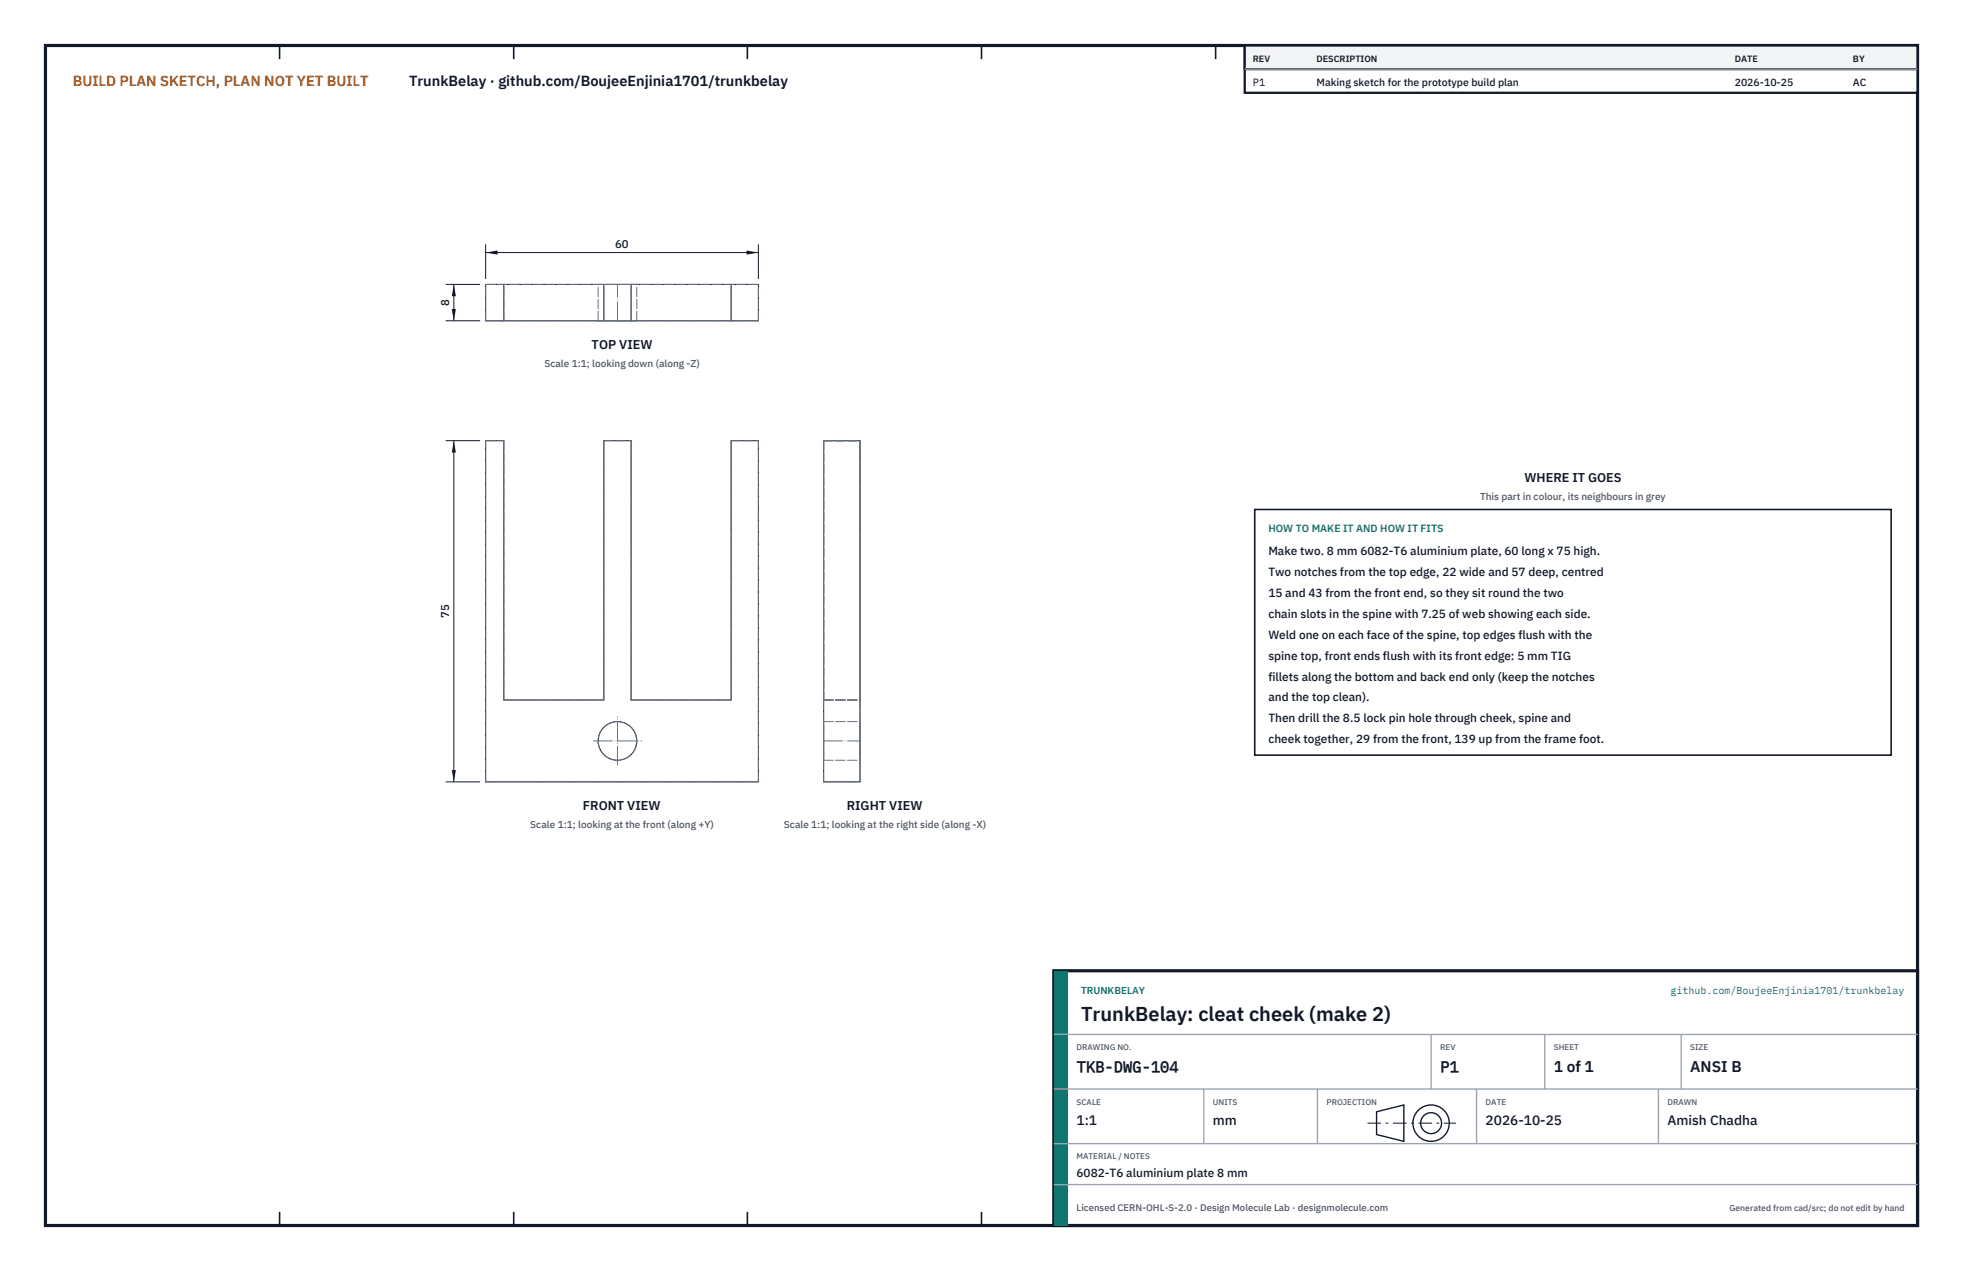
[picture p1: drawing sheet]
<svg xmlns="http://www.w3.org/2000/svg" width="432mm" height="279mm" viewBox="0 0 432 279" stroke-linecap="round" stroke-linejoin="round" font-family="sans-serif">
<defs><g id="words">
<text font-size="4.4" fill="#111827" x="237.8" y="224.4">TrunkBelay: cleat cheek (make 2)</text>
<g font-size="3.4" fill="#111827">
<text x="236.8" y="235.6">TKB-DWG-104</text>
<text x="316.8" y="235.6">P1</text>
<text x="341.8" y="235.6">1 of 1</text>
<text x="371.8" y="235.6">ANSI B</text>
</g>
<text font-size="3.2" fill="#b45309" x="16" y="19">BUILD PLAN SKETCH, PLAN NOT YET BUILT</text>
<text font-size="3.2" fill="#111827" x="90" y="19">TrunkBelay · github.com/BoujeeEnjinia1701/trunkbelay</text>
<g font-size="3" fill="#111827">
<text x="236.8" y="247.2">1:1</text>
<text x="266.8" y="247.2">mm</text>
<text x="326.8" y="247.2">2026-10-25</text>
<text x="366.8" y="247.2">Amish Chadha</text>
</g>
<g font-size="2.8" fill="#111827">
<text x="130.1" y="76.7">TOP VIEW</text>
<text x="335.3" y="106">WHERE IT GOES</text>
<text x="128.2" y="178">FRONT VIEW</text>
<text x="186.3" y="178">RIGHT VIEW</text>
</g>
<g font-size="2.6" fill="#111827">
<text x="279" y="122">Make two. 8 mm 6082-T6 aluminium plate, 60 long x 75 high.</text>
<text x="279" y="126.6">Two notches from the top edge, 22 wide and 57 deep, centred</text>
<text x="279" y="131.2">15 and 43 from the front end, so they sit round the two</text>
<text x="279" y="135.8">chain slots in the spine with 7.25 of web showing each side.</text>
<text x="279" y="140.4">Weld one on each face of the spine, top edges flush with the</text>
<text x="279" y="145">spine top, front ends flush with its front edge: 5 mm TIG</text>
<text x="279" y="149.6">fillets along the bottom and back end only (keep the notches</text>
<text x="279" y="154.2">and the top clean).</text>
<text x="279" y="158.8">Then drill the 8.5 lock pin hole through cheek, spine and</text>
<text x="279" y="163.4">cheek together, 29 from the front, 139 up from the frame foot.</text>
<text x="236.8" y="258.8">6082-T6 aluminium plate 8 mm</text>
</g>
<g font-size="2.5" fill="#111827">
<text x="135.3" y="54.5">60</text>
<text x="98.8" y="67.3" transform="rotate(-90 98.8 67.3)">8</text>
<text x="98.8" y="135.9" transform="rotate(-90 98.8 135.9)">75</text>
</g>
<g font-size="2.3" fill="#111827">
<text x="275.6" y="18.8">P1</text>
<text x="289.6" y="18.8">Making sketch for the prototype build plan</text>
<text x="381.6" y="18.8">2026-10-25</text>
<text x="407.6" y="18.8">AC</text>
</g>
<text font-size="2.3" fill="#0f766e" x="279" y="117">HOW TO MAKE IT AND HOW IT FITS</text>
<g font-size="2.2" fill="#4b5563">
<text x="119.7" y="80.7">Scale 1:1; looking down (along -Z)</text>
<text x="325.6" y="110">This part in colour, its neighbours in grey</text>
<text x="116.7" y="182">Scale 1:1; looking at the front (along +Y)</text>
<text x="172.4" y="182">Scale 1:1; looking at the right side (along -X)</text>
</g>
<g font-size="2.2" fill="#0f766e">
<text x="237.8" y="218.4">TRUNKBELAY</text>
<text x="367.4" y="218.4">github.com/BoujeeEnjinia1701/trunkbelay</text>
</g>
<text font-size="2.1" fill="#4b5563" x="236.8" y="266.2">Licensed CERN-OHL-S-2.0 · Design Molecule Lab · designmolecule.com</text>
<g font-size="2" fill="#111827">
<text x="275.6" y="13.6">REV</text>
<text x="289.6" y="13.6">DESCRIPTION</text>
<text x="381.6" y="13.6">DATE</text>
<text x="407.6" y="13.6">BY</text>
</g>
<text font-size="1.9" fill="#4b5563" x="380.4" y="266.2">Generated from cad/src; do not edit by hand</text>
<g font-size="1.8" fill="#4b5563">
<text x="236.8" y="230.8">DRAWING NO.</text>
<text x="316.8" y="230.8">REV</text>
<text x="341.8" y="230.8">SHEET</text>
<text x="371.8" y="230.8">SIZE</text>
<text x="236.8" y="242.8">SCALE</text>
<text x="266.8" y="242.8">UNITS</text>
<text x="291.8" y="242.8">PROJECTION</text>
<text x="326.8" y="242.8">DATE</text>
<text x="366.8" y="242.8">DRAWN</text>
<text x="236.8" y="254.8">MATERIAL / NOTES</text>
</g>
</g></defs>
<path d="M10 10h411.8v259.4h-411.8z" fill="none" stroke="#111827" stroke-width=".7" stroke-linecap="butt"/>
<g fill="none" stroke="#111827" stroke-width=".35">
<path d="M61.5 10v3M113 10v3M164.4 10v3M215.9 10v3M267.4 10v3M318.9 10v3M370.3 10v3M61.5 266.4v3M113 266.4v3M164.4 266.4v3M215.9 266.4v3M267.4 266.4v3"/>
<path d="M318.9 266.4v3M370.3 266.4v3"/>
</g>
<g fill="none" stroke="#111727" stroke-width=".22">
<path d="M106.8 62.5h60v8h-60zM110.8 62.5v8M132.8 62.5v8M138.8 62.5v8M160.8 62.5v8M106.8 96.9h4v57h22v-57h6v57h22v-57h6v75h-60zM181.2 96.9h8v75h-8z"/>
<circle cx="135.8" cy="162.9" r="4.3"/>
</g>
<g fill="none" stroke="#6a7180" stroke-width=".22" stroke-dasharray="2.1 .5">
<path d="M106.8 70.5v-8M106.8 70.5h60M106.8 62.5h60M110.8 70.5v-8M131.6 70.5h4.2M131.6 62.5h4.2M131.6 70.5v-8M132.8 70.5v-8M135.8 70.5h4.3M135.8 62.5h4.3M138.8 70.5v-8M140.1 70.5h-8.5"/>
<path d="M140.1 62.5h-8.5M140.1 70.5v-8M160.8 70.5v-8M166.8 70.5v-8M106.8 96.9h4M110.8 96.9v57M132.8 96.9h6M132.8 96.9v57M138.8 96.9v57M160.8 96.9h6M160.8 96.9v57M181.2 96.9h8"/>
<path d="M181.2 96.9v57M189.2 96.9v57M110.8 153.9h22M138.8 153.9h22M181.2 158.6v8.5M181.2 153.9h8M181.2 158.6h8M189.2 158.6v8.5M106.8 171.9v-75M106.8 171.9h60M166.8 171.9v-75M181.2 171.9v-75"/>
<path d="M181.2 171.9h8M181.2 167.1v-8.5M181.2 167.1h8M189.2 171.9v-75M189.2 167.1v-8.5"/>
<circle cx="135.8" cy="162.9" r="4.3"/>
</g>
<path d="M135.8 70.5v-8M130.5 162.9h10.6M135.8 168.2v-10.6M181.2 162.9h8" fill="none" stroke="#6a7180" stroke-width=".22" stroke-dasharray="4.2 .5 0 .5"/>
<path d="M106.8 53.7v7.6M106.8 55.5h60M166.8 53.7v7.6" fill="none" stroke="#111827" stroke-width=".22"/>
<path d="M106.8 55.5l2.6-.4v.9zM164.2 55.1v.9l2.6-.5z" fill="#111827"/>
<path d="M98 62.5h7.6M98 70.5h7.6M99.8 62.5v8" fill="none" stroke="#111827" stroke-width=".22"/>
<path d="M99.8 62.5l-.4 2.6h.9zM99.4 67.9h.9l-.5 2.6z" fill="#111827"/>
<path d="M98 96.9h7.6M99.8 96.9v75M98 171.9h7.6" fill="none" stroke="#111827" stroke-width=".22"/>
<path d="M99.8 96.9l-.4 2.6h.9zM99.4 169.3h.9l-.5 2.6z" fill="#111827"/>
<path d="M276 112h140v54h-140z" fill="#fff" stroke="#111827" stroke-width=".35"/>
<path d="M273.8 10h148v10.4h-148z" fill="#fff" stroke="#111827" stroke-width=".5"/>
<path d="M273.8 10h148v5.2h-148z" fill="#f3f4f6" stroke="#111827" stroke-width=".5"/>
<path d="M273.8 15.2h148" fill="none" stroke="#9ca3af" stroke-width=".3"/>
<path d="M231.8 213.4h190v56h-190z" fill="#fff" stroke="#111827" stroke-width=".7" stroke-linecap="butt"/>
<path d="M231.8 213.4h3v56h-3z" fill="#0f766e"/>
<path d="M231.8 227.4h190M231.8 239.4h190M264.8 239.4v12M289.8 239.4v12M314.8 227.4v12M324.8 239.4v12M339.8 227.4v12M364.8 239.4v12M369.8 227.4v12M231.8 251.4h190M231.8 260.4h190" fill="none" stroke="#9ca3af" stroke-width=".3"/>
<g fill="none" stroke="#111827" stroke-width=".3">
<path d="M302.8 244.4l6-1.5v8l-6-1.5z"/>
<circle cx="314.8" cy="246.9" r="4"/>
<circle cx="314.8" cy="246.9" r="2.3"/>
</g>
<path d="M300.8 246.9h19.5" fill="none" stroke="#111827" stroke-width=".22" stroke-dasharray="3 1 .6 1" stroke-linecap="butt"/>
<use href="#words"/>
</svg>
